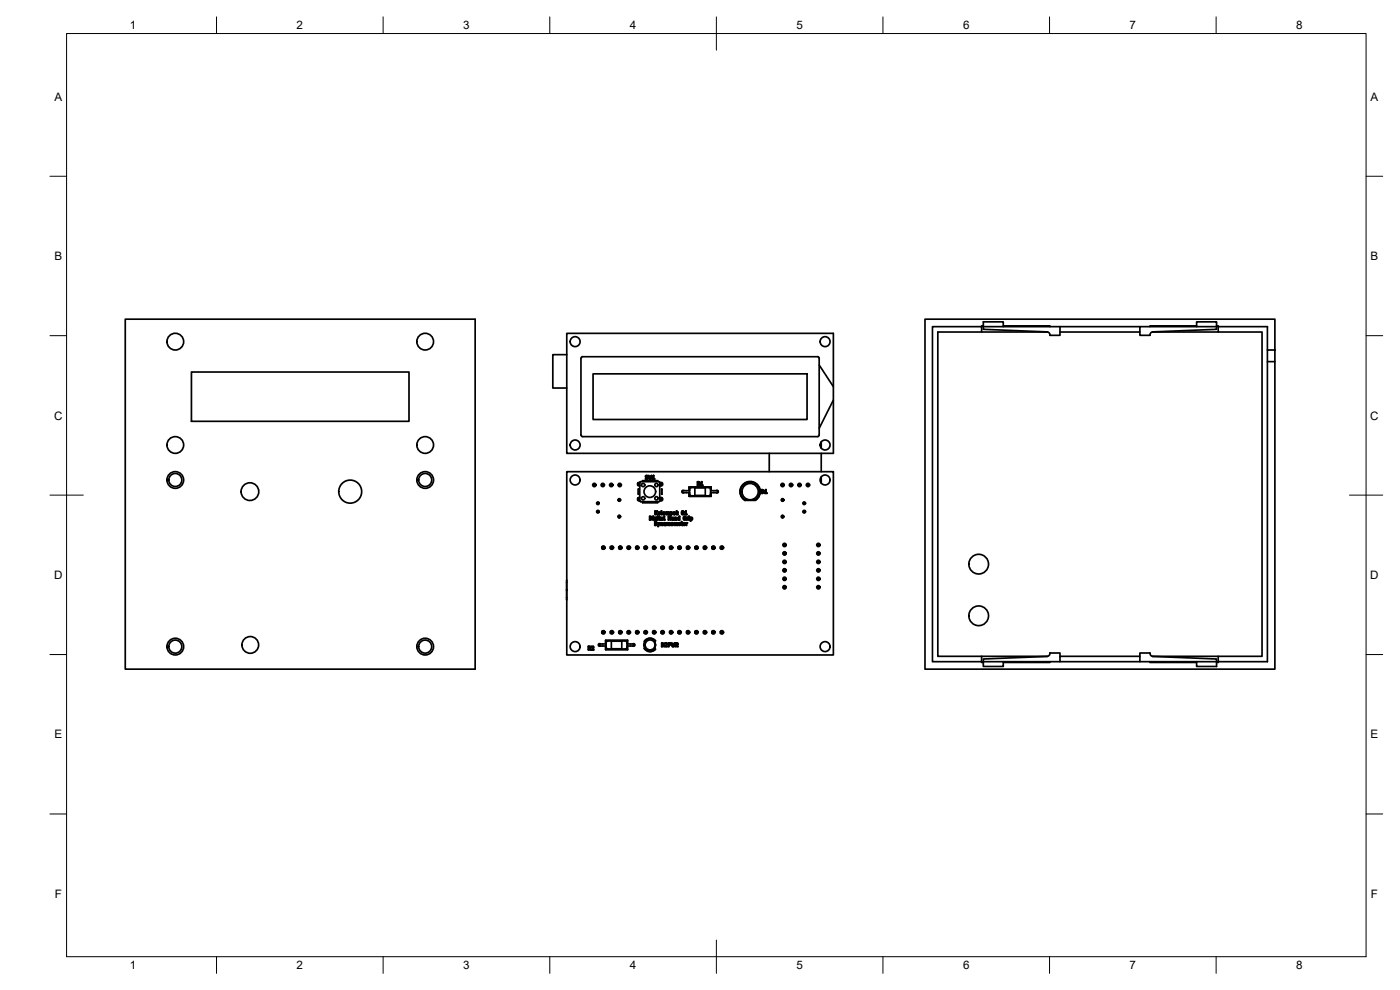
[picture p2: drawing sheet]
<svg xmlns="http://www.w3.org/2000/svg" width="420mm" height="297mm" viewBox="0 0 420 297" stroke-linecap="round" stroke-linejoin="round" font-family="sans-serif">
<defs><g id="words">
<g font-size="3.5">
<text x="39" y="8.8">1</text>
<text x="89" y="8.8">2</text>
<text x="139" y="8.8">3</text>
<text x="189" y="8.8">4</text>
<text x="239" y="8.8">5</text>
<text x="289" y="8.8">6</text>
<text x="339" y="8.8">7</text>
<text x="389" y="8.8">8</text>
<text x="16.3" y="30.2">A</text>
<text x="411.3" y="30.2">A</text>
<text x="16.3" y="78">B</text>
<text x="411.3" y="78">B</text>
<text x="16.2" y="125.9">C</text>
<text x="411.2" y="125.9">C</text>
<text x="16.2" y="173.7">D</text>
<text x="411.2" y="173.7">D</text>
<text x="16.3" y="221.6">E</text>
<text x="411.3" y="221.6">E</text>
<text x="16.4" y="269.4">F</text>
<text x="411.4" y="269.4">F</text>
<text x="39" y="290.8">1</text>
<text x="89" y="290.8">2</text>
<text x="139" y="290.8">3</text>
<text x="189" y="290.8">4</text>
<text x="239" y="290.8">5</text>
<text x="289" y="290.8">6</text>
<text x="339" y="290.8">7</text>
<text x="389" y="290.8">8</text>
</g>
</g></defs>
<!-- layer: Visible -->
<g fill="none" stroke="#000" stroke-width=".51">
<path d="M37.6 95.8h105v105h-105zM294.6 99.6v-1.6h-14.8v100.5h14.8v-1.6h-13.1v-97.3h32.9M295.1 97.8h-.5v.2M295.1 98v-1.4h6v1.4M295.1 98v.8l19.1 .8a.97 .97 0 0 1 .9 1h3v-2.6M295.1 98h47M301.1 97.8h14v.2M318.1 99.6h24M345.8 99.6h19.8v-1.6h14.8v7M359.1 97.8h-14v.2M359.1 98v-1.4h6v1.4M365.1 97.8h.5v.2"/>
<path d="M365.1 98h-23v2.6h3a1.01 1.01 0 0 1 1-1M365.1 98v.8l-19 .8M365.6 99.6h13.2v97.3h-13.2v1.6h14.8v-90M57.4 111.6h65.3v14.8h-65.3zM170.1 106.4h-4.2v10h4.2M178 112.2h64.2v13.7h-64.2zM245.9 109.5l4.2 6.5v4l-4.2 8.5M250.1 116v-16h-80v36h80v-16M380.4 105h2.2v3.5h-2.2zM382.6 105v-9.2h-105v105h105v-92.3M174.3 130.5l.1-23 .5-.5 70.7 .1 .3 .4v23M174.4 130.5l.5 .5h70.5l.5-.5"/>
<path d="M230.9 136v5.5M246.5 132.6v1.9M246.5 136v5.5M170.1 141.5h80v55h-80zM178.1 145.4h.5v.2h-.5zM178.2 145.4v.2M178.5 145.4v.2M180.6 145.4h.6v.2h-.6zM180.7 145.4v.2M181 145.4v.2M183.1 145.4h.6v.2h-.6zM183.3 145.4v.2"/>
<path d="M183.6 145.4v.2M185.6 150l.1 .2M185.7 154.9l-.1 .1M185.7 145.4h.6v.2h-.6zM185.8 145.4v.2M185.8 149.6v.2M185.8 150.3v.1M185.8 154.6v.2M185.8 155.3v.1M186 154.9l.1 .1M186.1 150l-.1 .2M186.1 145.4v.2"/>
<path d="M191.4 145v.6M191.4 144.9h.6M191.4 145.6h.3M191.4 150.1h.3M191.6 146.7v1.6zM191.7 145.6h.3M191.7 150.1h.3M191.7 144.9v.7M191.7 149.4v.7M192 145.6h.1M192 149.4h-.6v.7M192 149.3a.54 .54 0 0 0-.7 .5 .54 .54 0 0 0 .7 .5"/>
<path d="M192 144.7a.54 .54 0 0 0-.7 .6 .54 .54 0 0 0 .7 .5M192 144.7l5.9-.1 .1 5.8-5.8 .1zM193.8 142.8l.6-.1-.4 .1-.1 .3a.39 .39 0 0 1 .4 .2 .39 .39 0 0 1-.1 .5l-.5-.1 .4-.1M193.8 142.8v.3l.5 .4-.2 .1M195 154.9l-.1 1.1a.56 .56 0 0 0 .8-.5 .56 .56 0 0 0-.7-.6M195.1 155.1a.42 .42 0 0 1 .4 .4 .42 .42 0 0 1-.4 .4zM195.5 142.7l-.2 .7-.3-.4M195.5 142.7h.1M195.6 142.8l-.3 1-.2-.5-.3 .4-.2-1 .3 .7 .1-.4M195.9 143.6v.2M195.9 155h.3zM195.9 155.3h.2l-.1 .7z"/>
<path d="M196.1 142.6l-.3 .4h.3v.6h-.2M196.1 142.6h.1M196.2 142.6v1l.3 .1-.6 .1M196.5 155.5v.3M196.5 156.5a.56 .56 0 0 1 .7 .6 .56 .56 0 0 1-.7 .5zM196.5 155.5l.3-.1v.5l-.3-.2M196.6 156.2l-.1 .1M196.6 156.7a.42 .42 0 0 1 .5 .4 .42 .42 0 0 1-.5 .4zM196.8 156.2l-.4-.4 .2-.6 .4 .1v.8l-.2 .3-.4-.1M196.8 156.2h-.2M197.3 154.3l-.4-.5 .4-.5-.6 .5-.1-.5v1.1h.1M197.3 154.3l-.2 .1-.3-.5-.1 .5"/>
<path d="M197.3 155.1h.1M197.3 155v.1M197.4 150.7l-4.6 .1h4.6M197.4 144.2l-4.6 .1h4.6M197.4 154.9l-.1 .1M197.4 150.7v.1M197.4 144.2v.1M197.4 155.2v.8v-.8M197.4 154.9l.1 .1M197.4 156.9l.2 .7-.1 .4M197.5 155l-.1 .1M197.8 154.9l.4 .4-.2 .1 .1 .6-.3-.2z"/>
<path d="M197.9 156.9l-.2 .5-.3-.5M197.9 156.8l-.4 1.2M198 153.8l-.3 .1 .3-.1M198 149.4h.1M198 149.4a.54 .54 0 0 1 .8 0 .54 .54 0 0 1 0 .7 .54 .54 0 0 1-.8 .1M198 149.4h.3M198.1 154.4l-.4-.3 .4-.1a.32 .32 0 0 0-.2-.4 .32 .32 0 0 0-.4 .2l.1 .6h.5M198.3 157.6h.1M198.3 156.9l-.1 .7M198.3 144.9v.7M198.3 149.4v.7M198.3 156.8l.5 .1"/>
<path d="M198.3 149.4h.3v.7h-.6M198.3 144.9h.3v.7h-.6M198.3 144.9h-.3a.53 .53 0 0 1 .7 0 .53 .53 0 0 1 .1 .8 .53 .53 0 0 1-.8 0M198.4 157.6v-.6h.2l.2 .6M198.5 155.7h.3v.2h-.3zM198.5 146.8v1.5M198.6 146.7v1.6M198.7 154.3l-.1 .1-.2-.2 .1-.9 .2 1M198.8 156.9v.7M198.8 157.6v.1M198.9 155.3l-.4 .1M198.9 155.3h.1"/>
<path d="M198.9 155.3v.7h-.5v-.4l.4-.1-.3-.1M199.1 154.1l.1 .2 .2-.2M199.1 153.8v.4M199.1 153.8h.3v.4M199.3 157.3h.3v.2h-.3v-.2M199.3 154.9l.2 1.1M199.7 156.9h-.5l.4 .2-.4 .1-.1 .3 .6 .1M199.7 156.9v.7M199.7 157.6v.1M200 153.7v-.1a.58 .58 0 0 1 .8 .1 .58 .58 0 0 1 .1 .7M200 153.6v.8M200.1 156.9v.8l.2-.7 .3 .6 .1-.6"/>
<path d="M200.1 156.8l.9 .1M200.4 154.4l-.3-.6-.1 .6M200.4 154.4l.2-.6 .2 .6M200.6 154.9l.1 .5h.4l.2-.5v1.1l-.2-.5h-.4v.5h-.1zM200.7 157h.2l.2 .6M200.9 154.4h-.1M201 156.9h.1M201 156.9l.1 .7M201.1 157.6l-.1 .1M201.2 153.7l.4-.1 .2 .3-.1 .4-.4 .1v.4zM201.3 157.4l.3 .3 .3-.1 .1-.6-.5-.1-.2 .5M201.5 153.8h-.2v.5l.4-.2"/>
<path d="M201.5 153.8l.2 .4M201.6 157.5l-.1-.4 .2-.1 .2 .4-.3 .1M201.7 155.4l.3 .1-.4 .1v.4h.6M201.7 155.7h.3v.2h-.3zM202.1 155.3l-.4 .1M202.1 155.3h.1M202.1 155.3l.1 .7M202.2 153.7l-.2 .5 .5 .2M202.2 153.7h.5v.5l-.2 .2M202.2 154.1l.1 .2M202.2 153.8v.4M202.2 153.8h.3l.1 .4"/>
<path d="M202.3 156.9v.7l.2-.6h.1l.3 .6 .1-.6 .3 .6M202.3 156.8l.9 .1M202.5 155.3l.1-.1a.44 .44 0 0 1 .5 .2 .44 .44 0 0 1-.1 .6l-.1-.5-.1-.1-.3 .6zM202.6 154.1l-.3 .2M203 154.3l.2 .1M203.1 153.4v.5l.4-.2M203.2 153.3l-.2 .1v1M203.2 156.9h.1M203.2 156.9l.1 .7M203.3 157.6v.1M203.5 155.3l.4-.1 .1-.3v1.1l-.6-.2zM203.5 153.7l-.2 .3 .2 .4-.4-.3v.3"/>
<path d="M203.6 155.4h.3v.5h-.3M203.7 155.4l-.2 .1 .2 .4M204 157l-.3 .2 .3-.2M204.1 157.6l-.4-.3 .5-.1a.32 .32 0 0 0-.2-.4 .32 .32 0 0 0-.4 .2v.6h.5M204.4 157l.3 .7 .2-.1-.3-.2v-.4h.2M204.4 156.9l.2-.4 .2 .4M204.4 156.8v.2M204.6 154.2l.1 .2M204.6 154.2v-.8a.5 .5 0 0 1 .7 .4 .5 .5 0 0 1-.6 .6M204.8 153.5a.38 .38 0 0 1 .3 .4 .38 .38 0 0 1-.4 .3zM204.8 156.8v.2M205.2 157l.3 .1-.3 .1z"/>
<path d="M205.3 147.2a.39 .39 0 0 0-.6 0 .39 .39 0 0 0 0 .6 .39 .39 0 0 0 .6 0M205.5 155.6l.3-.1v.4a.49 .49 0 0 1-.8-.4 .49 .49 0 0 1 .7-.4 .39 .39 0 0 0-.5 .4 .39 .39 0 0 0 .5 .4l-.2-.3M205.6 157.6l-.4-.3 .4-.1a.31 .31 0 0 0-.2-.4 .31 .31 0 0 0-.4 .2l.1 .6h.4M205.8 153.3l-.3 .3h.3v.7l-.3 .1M205.8 153.3h.1M205.8 153.3l.1 1h.2M205.9 157.6h.2M206 156.9l-.1 .7M206 156.8l.1 .1M206.1 157.1v.5M206.1 154.3l-.6 .1M206.2 157h.1"/>
<path d="M206.2 157l-.1 .1M206.3 156.9h-.2M206.3 156.8v.2M206.4 155.4h.1M206.4 155.4l-.3-.1 .1 .7 .2-.6M206.7 155.1h.1M206.7 155v.1M206.7 154.9v.1M206.7 155.2l.1 .8-.1-.8M206.7 154.9l.2 .1M206.8 147.2l.1-1.1h6.5v1.1M206.8 147.8l.1 1.1 6.5 .1v-1.2"/>
<path d="M206.9 147.2v-1h6.4v1M206.9 147.8v1h6.4v-1M206.9 155l-.2 .1M206.9 146.9v1.3M206.9 147.2h-1a.75 .75 0 0 0-1.1 .5l2.1 .1M207 146.9l.3-.6h1.2v2.5l-1.2-.1-.3-.6M207.2 156.3h.1M207.3 155.4l.4 .1-.2 .4h-.2zM207.6 155.2l-.4 .1v1M207.6 156h-.3v.3M207.6 155.2l.2 .6-.2 .2M208.5 148.6h3.2"/>
<path d="M208.5 146.4h3.2M209.4 144.5l-.1 1.2 .3-.5 .4 .5-.3-.5 .3-.2-.1-.4-.5-.1M209.4 144.7h.4v.3l-.4 .1zM210.6 144.5l-.3 .5M210.6 144.5h.1M210.6 144.5l.1 .1M210.7 144.6v.9l.2 .2-.6-.1 .2-.1v-.7l-.2 .2M213.3 148.1l-.4 .6-1.2 .1v-2.5h.9a1.5 1.5 0 0 1 .7 1.8v.1M213.3 147.2h1.3a.49 .49 0 0 1 .6 0 .49 .49 0 0 1 .1 .6h-2M214.9 147.2a.39 .39 0 0 1 .6 0 .39 .39 0 0 1 0 .6 .39 .39 0 0 1-.6 0M223.1 145.2a3.1 3.1 0 0 1 4.5 .5 3.1 3.1 0 0 1-.9 4.4h-3.1a3.1 3.1 0 0 1-.5-4.9zM223.4 150h3.4"/>
<path d="M223.5 149.9a2.93 2.93 0 0 1-.6-4.3 2.93 2.93 0 0 1 4.4 0 2.93 2.93 0 0 1-.5 4.3M223.6 150a2.91 2.91 0 0 1-.7-4.4 2.91 2.91 0 0 1 4.4 0 2.91 2.91 0 0 1-.7 4.4M228.6 146.9a.54 .54 0 0 1 .7 .6 .54 .54 0 0 1-.7 .5l-.1-1M229 147.8l.1-.6-.4-.1v.8l.3-.1M229.6 147.2h.2v.7l-.3 .1h.6M229.8 146.9l-.3 .3M229.8 146.9h.1M229.9 146.9v1h.2M230.2 147.9v.1M234.5 145.4h.7v.2h-.7zM234.6 150l.1 .2M234.7 154.9l-.1 .1"/>
<path d="M234.7 145.4v.2M234.8 149.6v.2M234.8 150.3v.1M234.8 154.6v.2M234.8 155.3v.1M235 145.4v.2M235.1 154.9v.1M235.1 150v.2M237.1 145.4h.6v.2h-.6zM237.2 145.4v.2M237.5 145.4v.2M239.6 145.4h.6v.2h-.6z"/>
<path d="M239.8 145.4v.2M240.1 145.4v.2M242.2 145.4h.6v.2h-.6zM242.3 145.4v.2M242.6 145.4v.2M246.5 143.1v1.9M170.1 176.8v.2M170.1 179.3v.1M170.1 174v6M170.1 174.6v.2M170.1 177.1v.1M180.7 164.1v.1"/>
<path d="M180.7 164h.5v.6h-.5v-.1M180.7 164.2h.4v.3h-.4zM181.1 164.5l.1 .1M181.2 164l-.1 .2M183.2 164.1l.1 .1M183.2 164h.6v.6h-.6l.1-.1M183.3 164.2h.3v.3h-.3zM183.6 164.5l.2 .1M183.8 164l-.2 .2M185.7 164.1l.1 .1M185.8 164h.5v.6h-.5v-.1M185.8 164.2h.4v.3h-.4z"/>
<path d="M186.2 164.5l.1 .1M186.3 164l-.1 .2M188.3 164.1l.1 .1M188.3 164h.5v.6h-.5M188.4 164.2h.3v.3h-.3zM188.4 164.5l-.1 .1M188.7 164.5l.1 .1M188.8 164l-.1 .2M190.8 164.1l.1 .1M190.9 164h.5v.6h-.5M190.9 164.2h.3v.3h-.3zM190.9 164.5l-.1 .1"/>
<path d="M191.2 164.5l.2 .1M191.4 164l-.2 .2M193.4 164.1v.1M193.4 164h.5v.6h-.5M193.4 164.2h.4v.3h-.4zM193.4 164.5v.1M193.8 164.5l.1 .1M193.9 164l-.1 .2M195.9 164.1l.1 .1M195.9 164h.6v.6h-.6M196 164.2h.3v.3h-.3zM196 164.5l-.1 .1"/>
<path d="M196.3 164.5l.2 .1M196.5 164l-.2 .2M198.4 164.1l.1 .1M198.5 164h.5v.6h-.5v-.1M198.5 164.2h.4v.3h-.4zM198.9 164.5l.1 .1M199 164l-.1 .2M201 164.1l.1 .1M201 164h.5v.6h-.5l.1-.1M201.1 164.2h.3v.3h-.3zM201.4 164.5l.1 .1M201.5 164l-.1 .2"/>
<path d="M203.5 164.1l.1 .1M203.6 164h.5v.6h-.5v-.1M203.6 164.2h.3v.3h-.3zM203.9 164.5l.2 .1M204.1 164l-.2 .2M206.1 164.1v.1M206.1 164h.5v.6h-.5M206.1 164.2h.4v.3h-.4zM206.1 164.5v.1M206.5 164.5l.1 .1M206.6 164l-.1 .2M208.6 164.1l.1 .1"/>
<path d="M208.6 164h.6v.6h-.6M208.7 164.2h.3v.3h-.3zM208.7 164.5l-.1 .1M209 164.5l.2 .1M209.2 164l-.2 .2M211.1 164.1l.1 .1M211.2 164h.5v.6h-.5M211.2 164.2h.4v.3h-.4zM211.2 164.5l-.1 .1M211.6 164.5l.1 .1M211.7 164l-.1 .2M213.7 164.1l.1 .1"/>
<path d="M213.7 164h.5v.6h-.5M213.8 164.2h.3v.3h-.3zM213.8 164.5l-.1 .1M214.1 164.5l.1 .1M214.2 164l-.1 .2M216.2 164.1l.1 .1M216.3 164h.5v.6h-.5v-.1M216.3 164.2h.3v.3h-.3zM216.6 164.5l.2 .1M216.8 164l-.2 .2M235.3 175.9h.2v.6h-.2zM235.3 173.4h.2v.6h-.2z"/>
<path d="M235.3 170.8h.2v.6h-.2zM235.3 168.3h.2v.6h-.2zM235.3 165.8h.2v.6h-.2zM235.3 163.2h.2v.6h-.2zM235.3 176.4h.2M235.3 176.1h.2M235.3 173.8h.2M235.3 173.5h.2M235.3 171.3h.2M235.3 171h.2M235.3 168.7h.2M235.3 168.5h.2"/>
<path d="M235.3 166.2h.2M235.3 165.9h.2M235.3 163.7h.2M235.3 163.4h.2M245.5 175.9h.2v.6h-.2zM245.5 173.4h.2v.6h-.2zM245.5 170.8h.2v.6h-.2zM245.5 168.3h.2v.6h-.2zM245.5 165.8h.2v.6h-.2zM245.5 163.2h.2v.6h-.2zM245.5 176.4h.2M245.5 176.1h.2"/>
<path d="M245.5 173.8h.2M245.5 173.5h.2M245.5 171.3h.2M245.5 171h.2M245.5 168.7h.2M245.5 168.5h.2M245.5 166.2h.2M245.5 165.9h.2M245.5 163.7h.2M245.5 163.4h.2M177.1 194.2v.1M177.1 194.2l-.4-.2v.4l.4-.1"/>
<path d="M177.2 194.1v.2M177.3 194.3l-.3 .3 .2 .4M177.3 194.1l-.3-.2h-.4l-.1 1.1h.2v-.4l.6 .3M177.5 194.9v.1M177.9 194l-.4 .1a.36 .36 0 0 1 .5-.2 .36 .36 0 0 1 .2 .5l-.5 .5 .5 .1-.7 .1M177.9 194l.1 .4-.5 .5M180.2 193.2a.39 .39 0 0 0-.5 0 .39 .39 0 0 0 0 .6 .39 .39 0 0 0 .5 0M180.7 189.5v.1M180.7 189.4h.5v.6h-.5M180.7 189.6h.4v.3h-.4zM180.7 189.9v.1M181.1 189.9l.1 .1"/>
<path d="M181.2 189.4l-.1 .2M181.7 193.2l.1-1.1h6.5l.1 1.1M181.7 193.8v1.1M181.7 194.9h6.7M181.8 193.2v-1h6.5v1M181.8 193.8v1h6.5v-1M181.9 192.9v1.2M181.9 193.2h-1a.75 .75 0 0 0-1.2 .5l2.2 .1M181.9 192.9l.4-.6h1.2v2.5l-1.2-.1-.4-.6M183.2 189.5l.1 .1M183.2 189.4h.6v.6h-.6M183.3 189.6h.3v.3h-.3z"/>
<path d="M183.3 189.9l-.1 .1M183.5 194.7h3.1M183.5 192.4h3.1M183.6 189.9l.2 .1M183.8 189.4l-.2 .2M185.7 189.5l.1 .1M185.8 189.4h.5v.6h-.5M185.8 189.6h.4v.3h-.4zM185.8 189.9l-.1 .1M186.2 189.9l.1 .1M186.3 189.4l-.1 .2M186.6 192.3h1a1.53 1.53 0 0 1 .6 1.8l-.4 .6-1.2 .1z"/>
<path d="M188.2 193.2h1.3a.49 .49 0 0 1 .6 0 .49 .49 0 0 1 .2 .6h-2.1M188.3 189.5l.1 .1M188.3 189.4h.5v.6h-.5M188.4 189.6h.3v.3h-.3zM188.4 189.9l-.1 .1M188.4 193.8v1.1M188.7 189.9l.1 .1M188.8 189.4l-.1 .2M189.9 193.2a.39 .39 0 0 1 .5 0 .39 .39 0 0 1 0 .6 .39 .39 0 0 1-.5 0M190.8 189.5l.1 .1M190.9 189.4h.5v.6h-.5M190.9 189.6h.3v.3h-.3z"/>
<path d="M190.9 189.9l-.1 .1M191.2 189.9l.2 .1M191.4 189.4l-.2 .2M193.4 189.5v.1M193.4 194.6h.1M193.4 194.6v-.1a2.01 2.01 0 0 0 3.1 .3M193.4 194.6a1.99 1.99 0 0 0 3.3 .1l-.2 .1M193.4 189.4h.5v.6h-.5M193.4 189.6h.4v.3h-.4zM193.4 189.9v.1M193.5 192.2l-.1 .2M193.5 192.2a1.94 1.94 0 0 1 3.2 .1l-.2-.1"/>
<path d="M193.7 192.2a1.89 1.89 0 0 1 2.9 .1v2.4a1.89 1.89 0 0 1-2.7 .2 1.89 1.89 0 0 1-.2-2.7zM193.8 189.9l.1 .1M193.9 189.4l-.1 .2M195.9 189.5l.1 .1M195.9 189.4h.6v.6h-.6M196 189.6h.3v.3h-.3zM196 189.9l-.1 .1M196.3 189.9l.2 .1M196.5 189.4l-.2 .2M196.5 192.2a2.02 2.02 0 0 0-3.1 .3v-.1M196.6 193.1l.2 .4-.2 .4M198.4 189.5l.1 .1"/>
<path d="M198.5 189.4h.5v.6h-.5M198.5 189.6h.4v.3h-.4zM198.5 189.9l-.1 .1M198.6 192.9a.56 .56 0 0 1 .7 .6 .56 .56 0 0 1-.7 .5v-1.1M198.7 193a.42 .42 0 0 1 .4 .5 .42 .42 0 0 1-.4 .4zM198.9 189.9l.1 .1M199 189.4l-.1 .2M199.6 192.9h.5l.1 .5-.5 .5 .5 .1h-.7l.6-.7-.6-.3M201 189.5l.1 .1M201 189.4h.5v.6h-.5M201.1 189.6h.3v.3h-.3zM201.1 189.9l-.1 .1"/>
<path d="M201.2 193.2l-.4-.2v.4l.4-.1M201.2 193.2v.1M201.3 193.2v.1M201.3 193.3l-.5 .3v.4M201.3 193.1l-.7-.2 .2 1.1M201.4 189.9l.1 .1M201.5 189.4l-.1 .2M202 193.2l-.2 .5-.3-.8 .3 1.1M202 193.2h.1M202.5 193l-.2 1-.3-.4-.2 .4M202.5 193l-.1-.1-.2 .8-.1-.5M202.8 193v1"/>
<path d="M202.8 194h.1M202.8 193l.4-.1 .3 .2-.3 .5 .3 .4-.6-.4v.4M202.9 193l.4 .1-.1 .3h-.3zM203.5 189.5l.1 .1M203.6 189.4h.5v.6h-.5M203.6 189.6h.3v.3h-.3zM203.6 189.9l-.1 .1M203.9 189.9l.2 .1M204.1 189.4l-.2 .2M206.1 189.5v.1M206.1 189.4h.5v.6h-.5M206.1 189.6h.4v.3h-.4z"/>
<path d="M206.1 189.9v.1M206.5 189.9l.1 .1M206.6 189.4l-.1 .2M208.6 189.5l.1 .1M208.6 189.4h.6v.6h-.6M208.7 189.6h.3v.3h-.3zM208.7 189.9l-.1 .1M209 189.9l.2 .1M209.2 189.4l-.2 .2M211.1 189.5l.1 .1M211.2 189.4h.5v.6h-.5M211.2 189.6h.4v.3h-.4z"/>
<path d="M211.2 189.9l-.1 .1M211.6 189.9l.1 .1M211.7 189.4l-.1 .2M213.7 189.5l.1 .1M213.7 189.4h.5v.6h-.5M213.8 189.6h.3v.3h-.3zM213.8 189.9l-.1 .1M214.1 189.9l.1 .1M214.2 189.4l-.1 .2M216.2 189.5l.1 .1M216.3 189.4h.5v.6h-.5M216.3 189.6h.3v.3h-.3z"/>
<path d="M216.3 189.9l-.1 .1M216.6 189.9l.2 .1M216.8 189.4l-.2 .2M294.6 198.5v.3h.5M294.6 196.9h19.8M295.1 198.5h70M295.1 198.5v1.5h6v-1.5M295.1 198.5v-.8l19.1-.7a.97 .97 0 0 0 .9-1.1h3v2.6M315.1 198.5v.3h-14M318.1 196.9h24M345.1 198.5v.3h14M345.8 196.9h19.8"/>
<path d="M346.1 197a1.01 1.01 0 0 1-1-1.1h-3v2.6M346.1 197l19 .7v.8M359.1 198.5v1.5h6v-1.5M365.6 198.5v.3h-.5"/>
<circle cx="52.6" cy="102.5" r="2.51"/>
<circle cx="127.6" cy="102.5" r="2.51"/>
<circle cx="172.6" cy="102.5" r="1.49"/>
<circle cx="247.6" cy="102.5" r="1.49"/>
<circle cx="52.6" cy="133.5" r="2.51"/>
<circle cx="127.6" cy="133.5" r="2.51"/>
<circle cx="172.6" cy="133.5" r="1.49"/>
<circle cx="247.6" cy="133.5" r="1.49"/>
<circle cx="52.6" cy="144" r="2.51"/>
<circle cx="52.6" cy="144" r="1.96"/>
<circle cx="75" cy="147.5" r="2.66"/>
<circle cx="105.1" cy="147.5" r="3.5"/>
<circle cx="127.6" cy="144" r="2.51"/>
<circle cx="127.6" cy="144" r="1.96"/>
<circle cx="172.6" cy="144" r="1.49"/>
<circle cx="178.4" cy="145.5" r=".5"/>
<circle cx="179.4" cy="153.5" r=".39"/>
<circle cx="179.4" cy="151" r=".39"/>
<circle cx="179.4" cy="151" r=".24"/>
<circle cx="179.4" cy="153.5" r=".24"/>
<circle cx="180.9" cy="145.5" r=".5"/>
<circle cx="183.4" cy="145.5" r=".5"/>
<circle cx="185.9" cy="150" r=".39"/>
<circle cx="185.9" cy="155" r=".39"/>
<circle cx="185.9" cy="150" r=".24"/>
<circle cx="185.9" cy="155" r=".24"/>
<circle cx="186" cy="145.5" r=".5"/>
<circle cx="193" cy="149.5" r=".5"/>
<circle cx="193" cy="145.5" r=".5"/>
<circle cx="195" cy="147.5" r="1.75"/>
<circle cx="197" cy="149.5" r=".5"/>
<circle cx="197" cy="145.5" r=".5"/>
<circle cx="199.2" cy="154" r=".41"/>
<circle cx="225.1" cy="147.5" r="2.44"/>
<circle cx="234.9" cy="145.5" r=".5"/>
<circle cx="234.9" cy="150" r=".39"/>
<circle cx="234.9" cy="155" r=".39"/>
<circle cx="234.9" cy="155" r=".24"/>
<circle cx="234.9" cy="150" r=".24"/>
<circle cx="237.4" cy="145.5" r=".5"/>
<circle cx="239.9" cy="145.5" r=".5"/>
<circle cx="241.4" cy="151" r=".39"/>
<circle cx="241.4" cy="153.5" r=".39"/>
<circle cx="241.4" cy="153.5" r=".24"/>
<circle cx="241.4" cy="151" r=".24"/>
<circle cx="242.5" cy="145.5" r=".5"/>
<circle cx="247.6" cy="144" r="1.49"/>
<circle cx="181.1" cy="164.3" r=".5"/>
<circle cx="183.6" cy="164.3" r=".5"/>
<circle cx="186.2" cy="164.3" r=".5"/>
<circle cx="188.7" cy="164.3" r=".5"/>
<circle cx="191.3" cy="164.3" r=".5"/>
<circle cx="193.8" cy="164.3" r=".5"/>
<circle cx="196.3" cy="164.3" r=".5"/>
<circle cx="198.9" cy="164.3" r=".5"/>
<circle cx="201.4" cy="164.3" r=".5"/>
<circle cx="204" cy="164.3" r=".5"/>
<circle cx="206.5" cy="164.3" r=".5"/>
<circle cx="209" cy="164.3" r=".5"/>
<circle cx="211.6" cy="164.3" r=".5"/>
<circle cx="214.1" cy="164.3" r=".5"/>
<circle cx="216.7" cy="164.3" r=".5"/>
<circle cx="235.4" cy="176.2" r=".5"/>
<circle cx="235.4" cy="166" r=".5"/>
<circle cx="235.4" cy="163.5" r=".5"/>
<circle cx="235.4" cy="171.1" r=".5"/>
<circle cx="235.4" cy="173.7" r=".5"/>
<circle cx="235.4" cy="168.6" r=".5"/>
<circle cx="245.6" cy="176.2" r=".5"/>
<circle cx="245.6" cy="173.7" r=".5"/>
<circle cx="245.6" cy="168.6" r=".5"/>
<circle cx="245.6" cy="171.1" r=".5"/>
<circle cx="245.6" cy="166" r=".5"/>
<circle cx="245.6" cy="163.5" r=".5"/>
<circle cx="293.7" cy="169.3" r="2.95"/>
<circle cx="52.6" cy="194" r="2.51"/>
<circle cx="52.6" cy="194" r="1.96"/>
<circle cx="75.1" cy="193.5" r="2.51"/>
<circle cx="127.6" cy="194" r="2.51"/>
<circle cx="127.6" cy="194" r="1.96"/>
<circle cx="172.6" cy="194" r="1.49"/>
<circle cx="181.1" cy="189.7" r=".5"/>
<circle cx="183.6" cy="189.7" r=".5"/>
<circle cx="186.2" cy="189.7" r=".5"/>
<circle cx="188.7" cy="189.7" r=".5"/>
<circle cx="191.3" cy="189.7" r=".5"/>
<circle cx="193.8" cy="189.7" r=".5"/>
<circle cx="195.1" cy="193.5" r="1.49"/>
<circle cx="196.3" cy="189.7" r=".5"/>
<circle cx="198.9" cy="189.7" r=".5"/>
<circle cx="201.4" cy="189.7" r=".5"/>
<circle cx="204" cy="189.7" r=".5"/>
<circle cx="206.5" cy="189.7" r=".5"/>
<circle cx="209" cy="189.7" r=".5"/>
<circle cx="211.6" cy="189.7" r=".5"/>
<circle cx="214.1" cy="189.7" r=".5"/>
<circle cx="216.7" cy="189.7" r=".5"/>
<circle cx="247.6" cy="194" r="1.49"/>
<circle cx="293.7" cy="184.8" r="2.95"/>
</g>
<!-- layer: BORDER -->
<g fill="none" stroke="#000" stroke-width=".3">
<path d="M20 10.1h390v276.9h-390zM65 5.1v5M115 5.1v5M165 5.1v5M215 5.1v10M265 5.1v5M315 5.1v5M365 5.1v5M15 52.9h5M410 52.9h5M15 100.7h5M410 100.7h5"/>
<path d="M15 148.6h10M405 148.6h10M15 196.4h5M410 196.4h5M15 244.2h5M410 244.2h5M65 287v5M115 287v5M165 287v5M215 282.1v9.9M265 287v5M315 287v5"/>
<path d="M365 287v5"/>
</g>
<use href="#words"/>
</svg>
